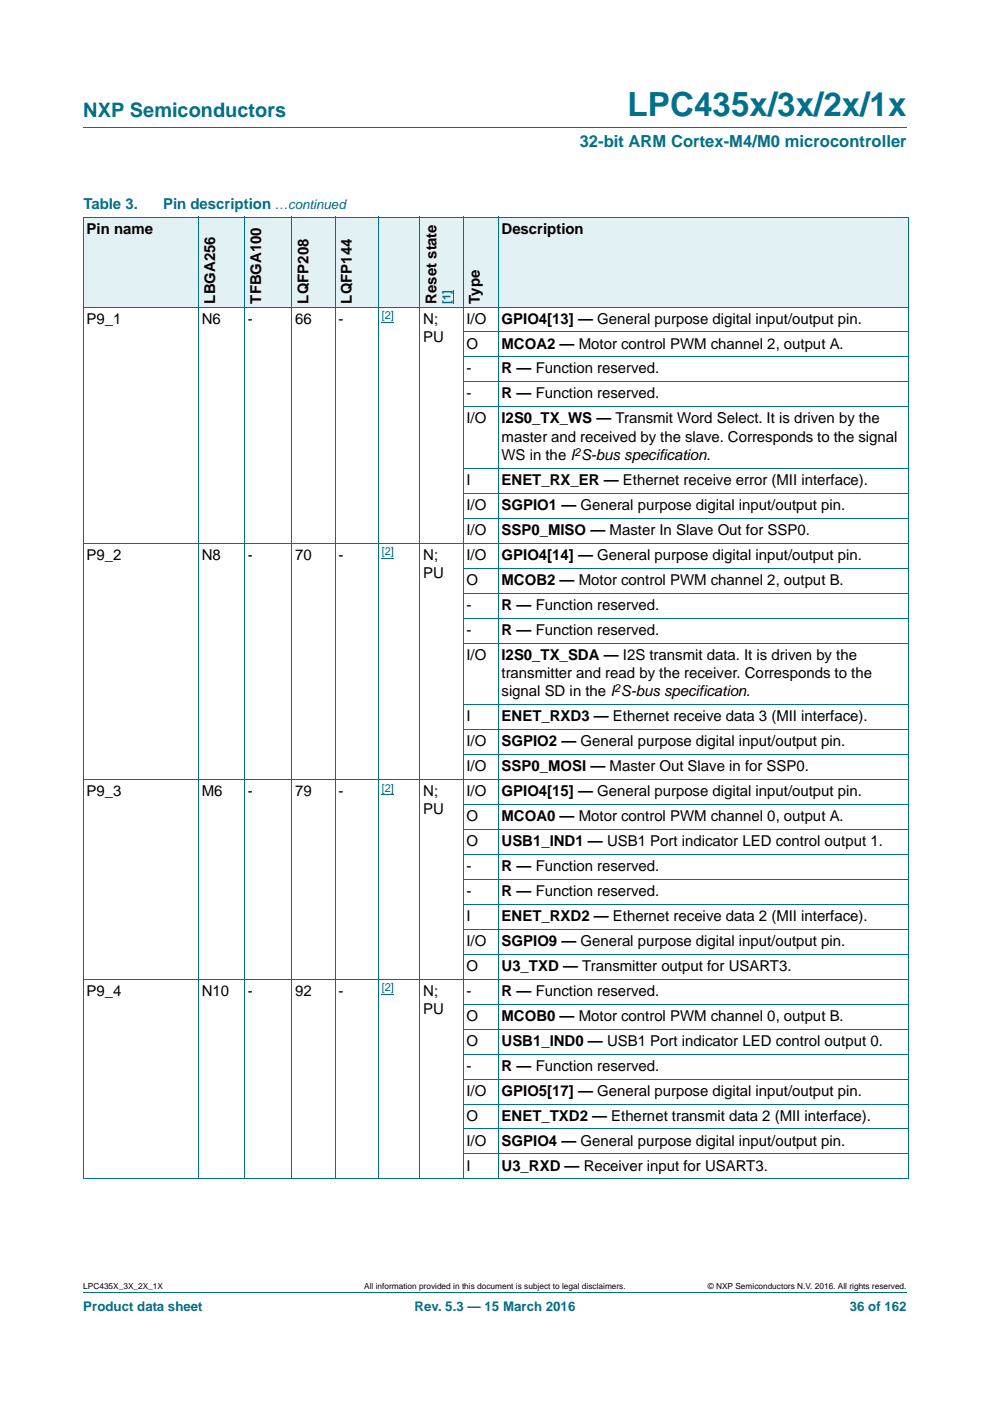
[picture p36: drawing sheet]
<svg xmlns="http://www.w3.org/2000/svg" width="210mm" height="297mm" viewBox="0 0 210 297" stroke-linecap="round" stroke-linejoin="round" font-family="sans-serif">
<defs><g id="words">
<text font-size="7" fill="#00718a" x="133.1" y="24.6">LPC435x/3x/2x/1x</text>
<text font-size="4.2" fill="#00718a" x="17.7" y="24.9">NXP Semiconductors</text>
<text font-size="3.5" fill="#00718a" x="123" y="31.1">32-bit ARM Cortex-M4/M0 microcontroller</text>
<g font-size="3.2" fill="#00718a">
<text x="17.7" y="44.3">Table 3.</text>
<text x="34.6" y="44.3">Pin description</text>
</g>
<g font-size="3.2">
<text x="18.4" y="49.6">Pin name</text>
<text x="106.4" y="49.6">Description</text>
<text x="45.6" y="64.4" transform="rotate(-90 45.6 64.4)">LBGA256</text>
<text x="55.4" y="64.4" transform="rotate(-90 55.4 64.4)">TFBGA100</text>
<text x="65.4" y="64.4" transform="rotate(-90 65.4 64.4)">LQFP208</text>
<text x="74.6" y="64.4" transform="rotate(-90 74.6 64.4)">LQFP144</text>
<text x="92.6" y="64.4" transform="rotate(-90 92.6 64.4)">Reset state</text>
<text x="101.8" y="64.4" transform="rotate(-90 101.8 64.4)">Type</text>
<text x="18.4" y="68.6">P9_1</text>
<text x="42.8" y="68.6">N6</text>
<text x="52.5" y="68.6">-</text>
<text x="62.6" y="68.6">66</text>
<text x="71.8" y="68.6">-</text>
<text x="89.8" y="68.6">N;</text>
<text x="99" y="68.6">I/O</text>
<text x="106.4" y="68.6">GPIO4[13] — General purpose digital input/output pin.</text>
<text x="89.8" y="72.5">PU</text>
<text x="99" y="73.9">O</text>
<text x="106.4" y="73.9">MCOA2 — Motor control PWM channel 2, output A.</text>
<text x="99" y="79.2">-</text>
<text x="106.4" y="79.2">R — Function reserved.</text>
<text x="99" y="84.5">-</text>
<text x="99" y="89.8">I/O</text>
<text x="106.4" y="84.5">R — Function reserved.</text>
<text x="106.4" y="89.8">I2S0_TX_WS — Transmit Word Select. It is driven by the</text>
<text x="106.4" y="93.7">master and received by the slave. Corresponds to the signal</text>
<text x="106.4" y="97.5">WS in the I S-bus specification.</text>
<text x="99" y="102.8">I</text>
<text x="106.4" y="102.8">ENET_RX_ER — Ethernet receive error (MII interface).</text>
<text x="99" y="108.1">I/O</text>
<text x="99" y="113.4">I/O</text>
<text x="106.4" y="108.1">SGPIO1 — General purpose digital input/output pin.</text>
<text x="106.4" y="113.4">SSP0_MISO — Master In Slave Out for SSP0.</text>
<text x="18.4" y="118.7">P9_2</text>
<text x="42.8" y="118.7">N8</text>
<text x="52.5" y="118.7">-</text>
<text x="62.6" y="118.7">70</text>
<text x="71.8" y="118.7">-</text>
<text x="89.8" y="118.7">N;</text>
<text x="99" y="118.7">I/O</text>
<text x="106.4" y="118.7">GPIO4[14] — General purpose digital input/output pin.</text>
<text x="89.8" y="122.6">PU</text>
<text x="99" y="124">O</text>
<text x="106.4" y="124">MCOB2 — Motor control PWM channel 2, output B.</text>
<text x="99" y="129.3">-</text>
<text x="106.4" y="129.3">R — Function reserved.</text>
<text x="99" y="134.6">-</text>
<text x="106.4" y="134.6">R — Function reserved.</text>
<text x="99" y="139.9">I/O</text>
<text x="106.4" y="139.9">I2S0_TX_SDA — I2S transmit data. It is driven by the</text>
<text x="106.4" y="143.7">transmitter and read by the receiver. Corresponds to the</text>
<text x="106.4" y="147.6">signal SD in the I S-bus specification.</text>
<text x="99" y="152.9">I</text>
<text x="106.4" y="152.9">ENET_RXD3 — Ethernet receive data 3 (MII interface).</text>
<text x="99" y="158.2">I/O</text>
<text x="106.4" y="158.2">SGPIO2 — General purpose digital input/output pin.</text>
<text x="99" y="163.5">I/O</text>
<text x="106.4" y="163.5">SSP0_MOSI — Master Out Slave in for SSP0.</text>
<text x="18.4" y="168.8">P9_3</text>
<text x="42.8" y="168.8">M6</text>
<text x="52.5" y="168.8">-</text>
<text x="62.6" y="168.8">79</text>
<text x="71.8" y="168.8">-</text>
<text x="89.8" y="168.8">N;</text>
<text x="89.8" y="172.7">PU</text>
<text x="99" y="168.8">I/O</text>
<text x="106.4" y="168.8">GPIO4[15] — General purpose digital input/output pin.</text>
<text x="99" y="179.4">O</text>
<text x="99" y="174.1">O</text>
<text x="106.4" y="174.1">MCOA0 — Motor control PWM channel 0, output A.</text>
<text x="106.4" y="179.4">USB1_IND1 — USB1 Port indicator LED control output 1.</text>
<text x="99" y="184.7">-</text>
<text x="106.4" y="184.7">R — Function reserved.</text>
<text x="99" y="190">-</text>
<text x="106.4" y="190">R — Function reserved.</text>
<text x="99" y="195.3">I</text>
<text x="106.4" y="195.3">ENET_RXD2 — Ethernet receive data 2 (MII interface).</text>
<text x="99" y="200.6">I/O</text>
<text x="106.4" y="200.6">SGPIO9 — General purpose digital input/output pin.</text>
<text x="99" y="205.9">O</text>
<text x="106.4" y="205.9">U3_TXD — Transmitter output for USART3.</text>
<text x="18.4" y="211.1">P9_4</text>
<text x="42.8" y="211.1">N10</text>
<text x="52.6" y="211.1">-</text>
<text x="62.6" y="211.1">92</text>
<text x="71.8" y="211.1">-</text>
<text x="89.8" y="211.1">N;</text>
<text x="89.8" y="215">PU</text>
<text x="99" y="211.1">-</text>
<text x="106.4" y="211.1">R — Function reserved.</text>
<text x="99" y="216.4">O</text>
<text x="99" y="221.7">O</text>
<text x="106.4" y="216.4">MCOB0 — Motor control PWM channel 0, output B.</text>
<text x="106.4" y="221.7">USB1_IND0 — USB1 Port indicator LED control output 0.</text>
<text x="99" y="227">-</text>
<text x="106.4" y="227">R — Function reserved.</text>
<text x="99" y="232.3">I/O</text>
<text x="106.4" y="232.3">GPIO5[17] — General purpose digital input/output pin.</text>
<text x="99" y="237.6">O</text>
<text x="106.4" y="237.6">ENET_TXD2 — Ethernet transmit data 2 (MII interface).</text>
<text x="99" y="242.9">I/O</text>
<text x="106.4" y="242.9">SGPIO4 — General purpose digital input/output pin.</text>
<text x="99" y="248.2">I</text>
<text x="106.4" y="248.2">U3_RXD — Receiver input for USART3.</text>
</g>
<g font-size="2.8" fill="#00718a">
<text x="58.3" y="44.3">…continued</text>
<text x="17.7" y="277.9">Product data sheet</text>
<text x="87.9" y="277.9">Rev. 5.3 — 15 March 2016</text>
<text x="180.2" y="277.9">36 of 162</text>
</g>
<g font-size="2.4" fill="#00f">
<text x="95.5" y="64.4" transform="rotate(-90 95.5 64.4)">[1]</text>
<text x="81" y="67.6">[2]</text>
<text x="81" y="117.8">[2]</text>
<text x="81" y="167.9">[2]</text>
<text x="81" y="210.2">[2]</text>
</g>
<g font-size="2.4">
<text x="121.9" y="96.6">2</text>
<text x="130.4" y="146.7">2</text>
</g>
<g font-size="1.8">
<text x="17.7" y="273.3">LPC435X_3X_2X_1X</text>
<text x="77.2" y="273.3">All information provided in this document is subject to legal disclaimers.</text>
<text x="150.1" y="273.3">© NXP Semiconductors N.V. 2016. All rights reserved.</text>
</g>
</g></defs>
<path d="M17.7 27h174.6M17.7 273.9h174.6" fill="none" stroke="#00718a" stroke-width=".21"/>
<path d="M81 68.4h2.6M81 118.4h2.6M81 168.6h2.6M81 210.9h2.6" fill="none" stroke="#00f" stroke-width=".21"/>
<g fill="#e2f1f4">
<path d="M17.7 46h24.4v19.1h-24.4z"/>
<path d="M42.1 46h9.8v19.1h-9.8z"/>
<path d="M51.9 46h10v19.1h-10z"/>
<path d="M61.9 46h9.2v19.1h-9.2z"/>
<path d="M71.1 46h9.2v19.1h-9.2z"/>
<path d="M80.3 46h18v19.1h-18z"/>
</g>
<path d="M96.2 61.5v2.9" fill="none" stroke="#00f" stroke-width=".21"/>
<g fill="#e2f1f4">
<path d="M98.3 46h7.4v19.1h-7.4z"/>
<path d="M105.7 46h87v19.1h-87z"/>
</g>
<g fill="none" stroke="#00718a" stroke-width=".21">
<path d="M17.6 46h175.1M17.7 46.1v203.8M42.1 46v204M51.9 46v204M61.9 46v204M71.1 46v204M80.3 46v204M89.1 46v204M98.3 46v204M105.7 46v204M192.7 46.1v203.8M17.6 65.1h175.1"/>
<path d="M98.2 70.4h94.5M98.2 75.7h94.5M98.2 81h94.5M98.2 86.3h94.5M98.2 99.3h94.5M17.6 115.2h175.1M98.2 104.6h94.5M98.2 109.9h94.5M98.2 120.5h94.5M98.2 125.8h94.5M98.2 131.1h94.5M98.2 136.3h94.5"/>
<path d="M98.2 149.4h94.5M98.2 154.7h94.5M98.2 160h94.5M17.6 165.3h175.1M98.2 170.6h94.5M98.2 175.9h94.5M98.2 181.2h94.5M98.2 186.4h94.5M98.2 191.7h94.5M98.2 197h94.5M17.6 207.6h175.1M98.2 202.3h94.5"/>
<path d="M98.2 212.9h94.5M98.2 218.2h94.5M98.2 223.5h94.5M98.2 228.8h94.5M98.2 234.1h94.5M98.2 239.4h94.5M17.6 249.9h175.1M98.2 244.7h94.5"/>
</g>
<use href="#words"/>
</svg>
